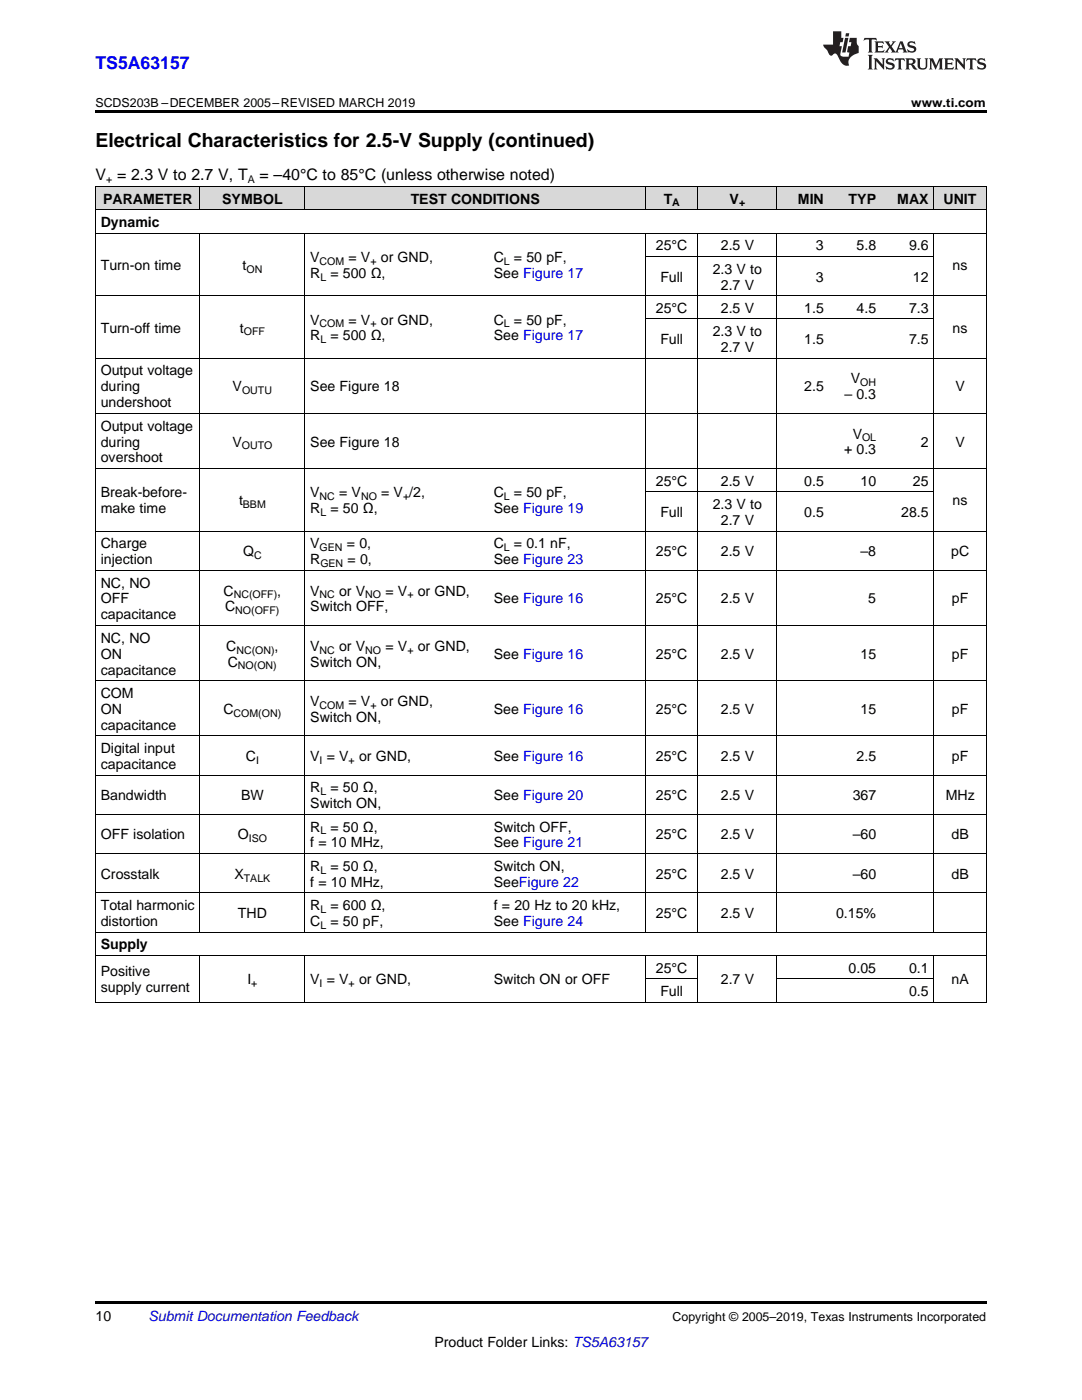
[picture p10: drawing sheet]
<svg xmlns="http://www.w3.org/2000/svg" width="216mm" height="279mm" viewBox="0 0 216 279" stroke-linecap="round" stroke-linejoin="round" font-family="sans-serif">
<defs><g id="words">
<text font-size="3.9" x="19" y="29.3">Electrical Characteristics for 2.5-V Supply (continued)</text>
<text font-size="3.5" fill="#00f" x="19" y="13.8">TS5A63157</text>
<g font-size="3.2">
<text x="19" y="36">V = 2.3 V to 2.7 V, T</text>
<text x="51.8" y="36">= –40°C to 85°C (unless otherwise noted)</text>
</g>
<g font-size="2.8">
<text x="20.6" y="40.6">PARAMETER</text>
<text x="44.3" y="40.6">SYMBOL</text>
<text x="82" y="40.6">TEST CONDITIONS</text>
<text x="132.4" y="40.6">T</text>
<text x="145.6" y="40.6">V</text>
<text x="159.2" y="40.6">MIN</text>
<text x="169.3" y="40.6">TYP</text>
<text x="179" y="40.6">MAX</text>
<text x="188.3" y="40.6">UNIT</text>
<text x="20.1" y="45.3">Dynamic</text>
<text x="20.1" y="53.9">Turn-on time</text>
<text x="48.4" y="53.9">t</text>
<text x="61.9" y="52.3">V</text>
<text x="69.5" y="52.3">= V</text>
<text x="76" y="52.3">or GND,</text>
<text x="98.5" y="52.3">C</text>
<text x="102.6" y="52.3">= 50 pF,</text>
<text x="130.9" y="50">25°C</text>
<text x="143.8" y="50">2.5 V</text>
<text x="162.8" y="50">3</text>
<text x="170.9" y="50">5.8</text>
<text x="181.4" y="50">9.6</text>
<text x="190.1" y="53.9">ns</text>
<text x="61.9" y="55.5">R</text>
<text x="65.9" y="55.5">= 500 Ω,</text>
<text x="98.5" y="55.5">See Figure 17</text>
<text x="131.8" y="56.2">Full</text>
<text x="142.2" y="54.6">2.3 V to</text>
<text x="143.8" y="57.8">2.7 V</text>
<text x="162.8" y="56.2">3</text>
<text x="182.2" y="56.2">12</text>
<text x="61.9" y="64.8">V</text>
<text x="69.5" y="64.8">= V</text>
<text x="76" y="64.8">or GND,</text>
<text x="98.5" y="64.8">C</text>
<text x="102.6" y="64.8">= 50 pF,</text>
<text x="130.9" y="62.4">25°C</text>
<text x="143.8" y="62.4">2.5 V</text>
<text x="160.5" y="62.4">1.5</text>
<text x="170.9" y="62.4">4.5</text>
<text x="181.4" y="62.4">7.3</text>
<text x="20.1" y="66.4">Turn-off time</text>
<text x="47.9" y="66.4">t</text>
<text x="61.9" y="67.9">R</text>
<text x="65.9" y="67.9">= 500 Ω,</text>
<text x="98.5" y="67.9">See Figure 17</text>
<text x="131.8" y="68.7">Full</text>
<text x="142.2" y="67.1">2.3 V to</text>
<text x="143.8" y="70.3">2.7 V</text>
<text x="160.5" y="68.7">1.5</text>
<text x="181.4" y="68.7">7.5</text>
<text x="190.1" y="66.4">ns</text>
<text x="20.1" y="74.9">Output voltage</text>
<text x="169.8" y="76.5">V</text>
<text x="20.1" y="78.1">during</text>
<text x="20.1" y="81.3">undershoot</text>
<text x="46.4" y="78.1">V</text>
<text x="61.9" y="78.1">See Figure 18</text>
<text x="160.5" y="78.1">2.5</text>
<text x="168.5" y="79.7">– 0.3</text>
<text x="190.6" y="78.1">V</text>
<text x="20.1" y="85.9">Output voltage</text>
<text x="20.1" y="89.1">during</text>
<text x="46.4" y="89.1">V</text>
<text x="61.9" y="89.1">See Figure 18</text>
<text x="170.1" y="87.5">V</text>
<text x="183.7" y="89.1">2</text>
<text x="190.6" y="89.1">V</text>
<text x="20.1" y="92.3">overshoot</text>
<text x="168.4" y="90.7">+ 0.3</text>
<text x="20.1" y="99.3">Break-before-</text>
<text x="47.7" y="100.9">t</text>
<text x="61.9" y="99.3">V</text>
<text x="67.7" y="99.3">= V</text>
<text x="76.1" y="99.3">= V /2,</text>
<text x="98.5" y="99.3">C</text>
<text x="102.6" y="99.3">= 50 pF,</text>
<text x="130.9" y="96.9">25°C</text>
<text x="142.2" y="101.6">2.3 V to</text>
<text x="143.8" y="96.9">2.5 V</text>
<text x="160.5" y="96.9">0.5</text>
<text x="171.7" y="96.9">10</text>
<text x="182.2" y="96.9">25</text>
<text x="190.1" y="100.9">ns</text>
<text x="20.1" y="102.4">make time</text>
<text x="61.9" y="102.4">R</text>
<text x="65.9" y="102.4">= 50 Ω,</text>
<text x="98.5" y="102.4">See Figure 19</text>
<text x="131.8" y="103.2">Full</text>
<text x="143.8" y="104.8">2.7 V</text>
<text x="160.5" y="103.2">0.5</text>
<text x="179.8" y="103.2">28.5</text>
<text x="20.1" y="109.4">Charge</text>
<text x="20.1" y="112.6">injection</text>
<text x="48.5" y="111">Q</text>
<text x="61.9" y="109.4">V</text>
<text x="61.9" y="112.6">R</text>
<text x="69.2" y="109.4">= 0,</text>
<text x="69.4" y="112.6">= 0,</text>
<text x="98.5" y="109.4">C</text>
<text x="98.5" y="112.6">See Figure 23</text>
<text x="102.6" y="109.4">= 0.1 nF,</text>
<text x="130.9" y="111">25°C</text>
<text x="143.8" y="111">2.5 V</text>
<text x="171.7" y="111">–8</text>
<text x="189.8" y="111">pC</text>
<text x="20.1" y="117.3">NC, NO</text>
<text x="44.6" y="118.9">C</text>
<text x="55.3" y="118.9">,</text>
<text x="61.9" y="118.9">V</text>
<text x="67.7" y="118.9">or V</text>
<text x="76.9" y="118.9">= V</text>
<text x="83.4" y="118.9">or GND,</text>
<text x="20.1" y="120.4">OFF</text>
<text x="20.1" y="123.6">capacitance</text>
<text x="44.9" y="122">C</text>
<text x="61.9" y="122">Switch OFF,</text>
<text x="98.5" y="120.4">See Figure 16</text>
<text x="130.9" y="120.4">25°C</text>
<text x="143.8" y="120.4">2.5 V</text>
<text x="173.2" y="120.4">5</text>
<text x="189.9" y="120.4">pF</text>
<text x="20.1" y="128.3">NC, NO</text>
<text x="20.1" y="131.4">ON</text>
<text x="45.2" y="129.9">C</text>
<text x="54.8" y="129.9">,</text>
<text x="61.9" y="129.9">V</text>
<text x="67.7" y="129.9">or V</text>
<text x="76.9" y="129.9">= V</text>
<text x="83.4" y="129.9">or GND,</text>
<text x="98.5" y="131.4">See Figure 16</text>
<text x="130.9" y="131.4">25°C</text>
<text x="143.8" y="131.4">2.5 V</text>
<text x="171.7" y="131.4">15</text>
<text x="189.9" y="131.4">pF</text>
<text x="20.1" y="134.6">capacitance</text>
<text x="45.5" y="133">C</text>
<text x="61.9" y="133">Switch ON,</text>
<text x="20.1" y="139.3">COM</text>
<text x="20.1" y="142.5">ON</text>
<text x="44.6" y="142.5">C</text>
<text x="61.9" y="140.9">V</text>
<text x="69.5" y="140.9">= V</text>
<text x="76" y="140.9">or GND,</text>
<text x="98.5" y="142.5">See Figure 16</text>
<text x="130.9" y="142.5">25°C</text>
<text x="143.8" y="142.5">2.5 V</text>
<text x="171.7" y="142.5">15</text>
<text x="189.9" y="142.5">pF</text>
<text x="20.1" y="145.6">capacitance</text>
<text x="61.9" y="144">Switch ON,</text>
<text x="20.1" y="150.3">Digital input</text>
<text x="20.1" y="153.5">capacitance</text>
<text x="49.1" y="151.9">C</text>
<text x="61.9" y="151.9">V = V</text>
<text x="71.6" y="151.9">or GND,</text>
<text x="98.5" y="151.9">See Figure 16</text>
<text x="130.9" y="151.9">25°C</text>
<text x="143.8" y="151.9">2.5 V</text>
<text x="170.9" y="151.9">2.5</text>
<text x="189.9" y="151.9">pF</text>
<text x="20.1" y="159.7">Bandwidth</text>
<text x="48.1" y="159.7">BW</text>
<text x="61.9" y="158.1">R</text>
<text x="61.9" y="161.3">Switch ON,</text>
<text x="65.9" y="158.1">= 50 Ω,</text>
<text x="98.5" y="159.7">See Figure 20</text>
<text x="130.9" y="159.7">25°C</text>
<text x="143.8" y="159.7">2.5 V</text>
<text x="170.1" y="159.7">367</text>
<text x="188.7" y="159.7">MHz</text>
<text x="20.1" y="167.5">OFF isolation</text>
<text x="47.4" y="167.5">O</text>
<text x="61.9" y="165.9">R</text>
<text x="65.9" y="165.9">= 50 Ω,</text>
<text x="98.5" y="165.9">Switch OFF,</text>
<text x="130.9" y="167.5">25°C</text>
<text x="143.8" y="167.5">2.5 V</text>
<text x="170.1" y="167.5">–60</text>
<text x="189.9" y="167.5">dB</text>
<text x="61.9" y="169.1">f = 10 MHz,</text>
<text x="61.9" y="173.8">R</text>
<text x="65.9" y="173.8">= 50 Ω,</text>
<text x="98.5" y="169.1">See Figure 21</text>
<text x="98.5" y="173.8">Switch ON,</text>
<text x="20.1" y="175.4">Crosstalk</text>
<text x="46.8" y="175.4">X</text>
<text x="61.9" y="177">f = 10 MHz,</text>
<text x="98.5" y="177">SeeFigure 22</text>
<text x="130.9" y="175.4">25°C</text>
<text x="143.8" y="175.4">2.5 V</text>
<text x="170.1" y="175.4">–60</text>
<text x="189.9" y="175.4">dB</text>
<text x="20.1" y="181.6">Total harmonic</text>
<text x="20.1" y="184.8">distortion</text>
<text x="47.5" y="183.2">THD</text>
<text x="61.9" y="181.6">R</text>
<text x="61.9" y="184.8">C</text>
<text x="65.9" y="181.6">= 600 Ω,</text>
<text x="65.9" y="184.8">= 50 pF,</text>
<text x="98.5" y="181.6">f = 20 Hz to 20 kHz,</text>
<text x="98.5" y="184.8">See Figure 24</text>
<text x="130.9" y="183.2">25°C</text>
<text x="143.8" y="183.2">2.5 V</text>
<text x="166.8" y="183.2">0.15%</text>
<text x="20.1" y="189.4">Supply</text>
<text x="20.1" y="194.8">Positive</text>
<text x="49.4" y="196.4">I</text>
<text x="61.9" y="196.4">V = V</text>
<text x="71.6" y="196.4">or GND,</text>
<text x="98.5" y="196.4">Switch ON or OFF</text>
<text x="130.9" y="194.1">25°C</text>
<text x="143.8" y="196.4">2.7 V</text>
<text x="169.3" y="194.1">0.05</text>
<text x="181.4" y="194.1">0.1</text>
<text x="189.9" y="196.4">nA</text>
<text x="20.1" y="198">supply current</text>
<text x="131.8" y="198.8">Full</text>
<text x="181.4" y="198.8">0.5</text>
<text x="19" y="263.6">10</text>
<text x="86.7" y="268.9">Product Folder Links: TS5A63157</text>
</g>
<text font-size="2.8" fill="#0000c8" x="29.6" y="263.6">Submit Documentation Feedback</text>
<g font-size="2.5">
<text x="19" y="21.4">SCDS203B –DECEMBER 2005–REVISED MARCH 2019</text>
<text x="181.8" y="21.4">www.ti.com</text>
<text x="134.2" y="263.6">Copyright © 2005–2019, Texas Instruments Incorporated</text>
</g>
<g font-size="2.1">
<text x="21.2" y="36.6">+</text>
<text x="49.4" y="36.6">A</text>
<text x="134.1" y="41.2">A</text>
<text x="147.5" y="41.2">+</text>
<text x="63.8" y="52.8">COM</text>
<text x="73.9" y="52.8">+</text>
<text x="100.5" y="52.8">L</text>
<text x="49.2" y="54.4">ON</text>
<text x="63.9" y="56">L</text>
<text x="63.8" y="65.3">COM</text>
<text x="73.9" y="65.3">+</text>
<text x="100.5" y="65.3">L</text>
<text x="48.6" y="66.9">OFF</text>
<text x="63.9" y="68.5">L</text>
<text x="171.7" y="77.1">OH</text>
<text x="48.3" y="78.7">OUTU</text>
<text x="48.3" y="89.7">OUTO</text>
<text x="172" y="88.1">OL</text>
<text x="48.5" y="101.4">BBM</text>
<text x="63.8" y="99.8">NC</text>
<text x="72" y="99.8">NO</text>
<text x="80.4" y="99.8">+</text>
<text x="100.5" y="99.8">L</text>
<text x="63.9" y="103">L</text>
<text x="50.7" y="111.6">C</text>
<text x="63.8" y="110">GEN</text>
<text x="63.9" y="113.2">GEN</text>
<text x="100.5" y="110">L</text>
<text x="46.6" y="119.4">NC(OFF)</text>
<text x="63.8" y="119.4">NC</text>
<text x="72.9" y="119.4">NO</text>
<text x="81.3" y="119.4">+</text>
<text x="47" y="122.6">NO(OFF)</text>
<text x="47.2" y="130.4">NC(ON)</text>
<text x="63.8" y="130.4">NC</text>
<text x="72.9" y="130.4">NO</text>
<text x="81.3" y="130.4">+</text>
<text x="47.5" y="133.6">NO(ON)</text>
<text x="46.6" y="143">COM(ON)</text>
<text x="63.8" y="141.4">COM</text>
<text x="73.9" y="141.4">+</text>
<text x="51.1" y="152.4">I</text>
<text x="63.8" y="152.4">I</text>
<text x="69.6" y="152.4">+</text>
<text x="63.9" y="158.7">L</text>
<text x="63.9" y="166.5">L</text>
<text x="49.6" y="168.1">ISO</text>
<text x="48.6" y="175.9">TALK</text>
<text x="63.9" y="174.3">L</text>
<text x="63.9" y="182.2">L</text>
<text x="63.9" y="185.3">L</text>
<text x="50.1" y="197">+</text>
<text x="63.8" y="197">I</text>
<text x="69.6" y="197">+</text>
</g>
</g></defs>
<g fill="#d8d8d8">
<path d="M19 37.3h20.9v4.6h-20.9z"/>
<path d="M39.9 37.3h21v4.6h-21z"/>
<path d="M60.9 37.3h36.6v4.6h-36.6z"/>
<path d="M97.5 37.3h31.3v4.6h-31.3z"/>
<path d="M128.8 37.3h10.5v4.6h-10.5z"/>
<path d="M139.3 37.3h15.7v4.6h-15.7z"/>
<path d="M155 37.3h10.5v4.6h-10.5z"/>
<path d="M165.5 37.3h10.4v4.6h-10.4z"/>
<path d="M175.9 37.3h10.5v4.6h-10.5z"/>
<path d="M186.4 37.3h10.4v4.6h-10.4z"/>
</g>
<path d="M19 22h177.8v.5h-177.8zM19 259.7h177.8v.5h-177.8z" fill="#000"/>
<g fill="none" stroke="#000" stroke-width=".2">
<path d="M19 37.2h177.8M19.1 37.2v162.8M39.9 37.2v4.7M60.8 37.2v4.7M128.8 37.2v4.7M139.3 37.2v4.7M155 37.2v4.7M186.3 37.2v4.7M196.8 37.2v162.8M19 59h177.8M19 46.5h177.8M19 41.9h177.8"/>
<path d="M39.9 46.6v139.5M60.8 46.6v139.5M128.8 46.6v139.5M128.8 51.2h57.6M139.3 46.6v139.5M155 46.6v139.5M186.3 46.6v139.5M19 71.5h177.8M128.8 63.7h57.6M19 93.5h177.8M19 82.5h177.8M128.8 98.2h57.6"/>
<path d="M19 113.8h177.8M19 106h177.8M19 135.8h177.8M19 124.8h177.8M19 154.7h177.8M19 146.8h177.8M19 178.2h177.8M19 170.3h177.8M19 162.5h177.8M19 200h177.8M19 190.7h177.8M19 186h177.8"/>
<path d="M39.9 190.7v9.3M60.8 190.7v9.3M128.8 190.7v9.3M128.8 195.3h10.5M139.3 190.7v9.3M155 190.7v9.3M155 195.3h31.4M186.3 190.7v9.3"/>
</g>
<g fill="#231f20">
<path d="M172.5 7.6l-.1 .5 .4-.2h.6v.1v2.1l-.2 .4h.9l-.2-.4v-2.1l.1-.1h.5l.5 .2-.2-.5zM174.5 8.3l.2 .3v1.5l-.2 .4h1.8l.2-.6a1.04 1.04 0 0 1-1.3 .2v-.7h.6l.3 .2v-.6l-.3 .2h-.6v-.6l.8-.1 .4 .3-.2-.5zM176.5 8.3l.9 1.1-.9 1.1h.8l-.2-.2 .4-.7 .5 .7-.2 .2h1.5l-.2-.2 .2-.4h.9l.1 .4-.2 .2h1l-.3-.3-.7-1.9h-.5l-.9 2-.8-1 .9-1h-.8l.1 .3-.4 .5-.3-.6 .1-.2zM179.7 8.6l.4 1h-.7zM181.3 8.4a.63 .63 0 0 0-.2 .7 .63 .63 0 0 0 .6 .4l.6 .2 .1 .2a.75 .75 0 0 1-.7 .4 .75 .75 0 0 1-.6-.5l.1 .7 .1-.1a1.11 1.11 0 0 0 1.5-.6 1.13 1.13 0 0 0-1.2-.8l-.1-.4a1.04 1.04 0 0 1 1.2 .2l-.2-.5-.2 .1-.4-.2zM173.2 10.9l.2 .4v2.2l-.2 .4h1l-.3-.4v-2.2l.3-.4zM174.3 11.6l.3 .4v1.5l-.3 .4h.8l-.2-.4v-1.3l1.5 1.7v-1.9l.2-.4h-.7l.2 .4v.9l-1.1-1.3zM177 11.8a.62 .62 0 0 0-.2 .7 .62 .62 0 0 0 .6 .4l.6 .1 .1 .3a.76 .76 0 0 1-.7 .3 .76 .76 0 0 1-.7-.4l.2 .7 .1-.1a1.11 1.11 0 0 0 1.5-.6 1.13 1.13 0 0 0-1.2-.8l-.1-.4a1.04 1.04 0 0 1 1.2 .2l-.2-.6-.2 .1-.5-.1zM178.7 11.6l-.2 .6a.61 .61 0 0 1 .8-.3v1.6l-.2 .4h.9l-.2-.4v-1.6a.63 .63 0 0 1 .7 .3l-.1-.6zM180.6 11.6l.3 .4v1.5l-.3 .4h1l-.2-.2-.1-.8 .6 .2a.76 .76 0 0 0 1.2 .7l-1-1a.58 .58 0 0 0 .6-.5 .58 .58 0 0 0-.5-.6zM181.4 11.9h.1a.45 .45 0 0 1 .5 .1 .45 .45 0 0 1 .1 .5l-.8 .2zM182.9 11.6l.2 .2a2.17 2.17 0 0 0 .3 1.9 .99 .99 0 0 0 1.6-.6v-1.1l.2-.4h-.7l.2 .2a1.92 1.92 0 0 1-.2 1.8 .6 .6 0 0 1-.9-.5v-1.1l.2-.4zM185.4 11.6l.2 .4v1.5l-.2 .4h.7l-.2-.4v-1.4l.8 1.8 .8-1.8v1.4l-.2 .4h.9l-.2-.4v-1.5l.2-.4h-.8l-.6 1.5-.6-1.5zM188.4 11.6l.2 .4v1.5l-.2 .4h1.8l.1-.6a1.04 1.04 0 0 1-1.2 .1v-.6h.5l.4 .2v-.6l-.4 .2h-.5v-.7h.8l.3 .3-.1-.6zM190.5 11.6l.2 .4v1.5l-.2 .4h.7l-.2-.4v-1.3l1.5 1.7v-1.9l.2-.4h-.7l.2 .4v.9l-1.1-1.3zM192.9 11.6l-.1 .6a.61 .61 0 0 1 .7-.3l.1 1.6-.3 .4h1l-.3-.4 .1-1.6a.63 .63 0 0 1 .7 .3l-.1-.6zM195.2 11.8a.62 .62 0 0 0-.2 .7 .62 .62 0 0 0 .6 .4l.6 .1 .1 .3a.76 .76 0 0 1-.7 .3 .76 .76 0 0 1-.6-.4l.1 .7 .1-.1a1.11 1.11 0 0 0 1.6-.6 1.13 1.13 0 0 0-1.3-.8l-.1-.4a1.04 1.04 0 0 1 1.2 .2l-.1-.6-.2 .1-.5-.1z"/>
<path d="M166.2 6.3v2.6h-1.9v.4l.8 .9a.91 .91 0 0 0 1 .8 .56 .56 0 0 1 .5-.3 .56 .56 0 0 1 .5 .3l.4 .8a1.53 1.53 0 0 0 1.9 1.2 1.54 1.54 0 0 1 1-2.1l.9-.3v-1.4a1.52 1.52 0 0 1-.4-1.6h-1.3l-.2 .8h.5l-.2 .8h-.5l-.1 1v.2l.4 .1-.2 .8a1.93 1.93 0 0 1-1.6-.3l.3-1.8h-.5l.2-.8h.4l.2-.8h-.4v-1.3zM168.6 7.6l-.6 2.9h.7l.6-2.9zM168.8 6.6l-.1 .7h.6l.2-.7z"/>
</g>
<use href="#words"/>
</svg>
